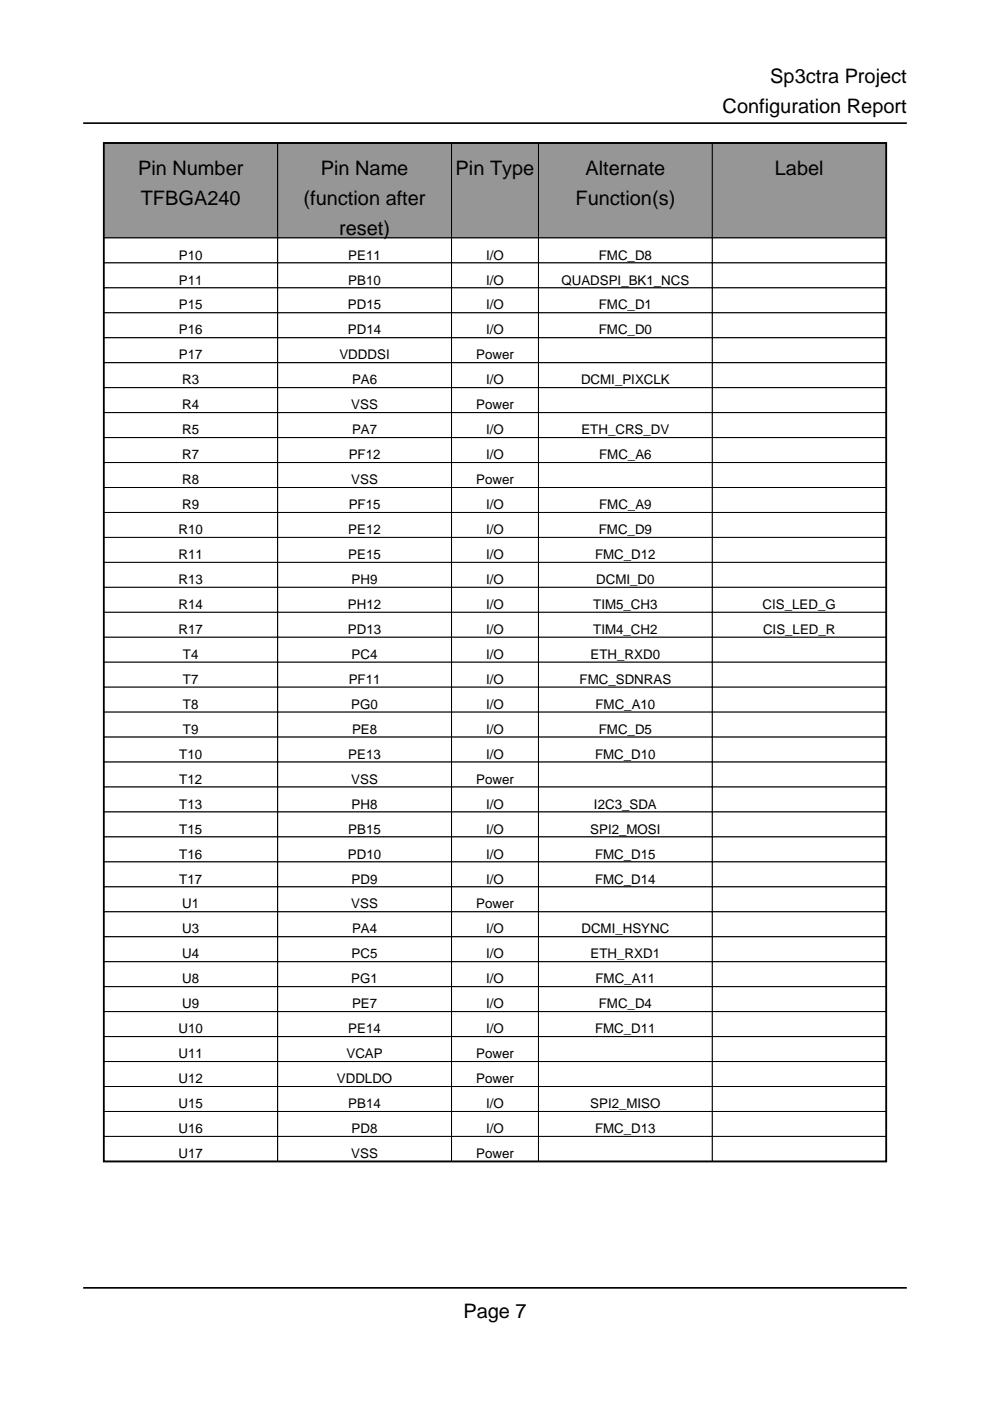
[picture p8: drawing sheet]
<svg xmlns="http://www.w3.org/2000/svg" width="210mm" height="297mm" viewBox="0 0 210 297" stroke-linecap="round" stroke-linejoin="round" font-family="sans-serif">
<defs><g id="words">
<g font-size="4.2">
<text x="163.3" y="17.6">Sp3ctra Project</text>
<text x="153.2" y="24">Configuration Report</text>
<text x="29.3" y="37">Pin Number</text>
<text x="68" y="37">Pin Name</text>
<text x="96.6" y="37">Pin Type</text>
<text x="124.1" y="37">Alternate</text>
<text x="164.3" y="37">Label</text>
<text x="29.8" y="43.4">TFBGA240</text>
<text x="64.4" y="43.4">(function after</text>
<text x="122" y="43.4">Function(s)</text>
<text x="71.9" y="49.7">reset)</text>
<text x="98.2" y="279.4">Page 7</text>
</g>
<g font-size="2.8">
<text x="37.9" y="55">P10</text>
<text x="73.9" y="55">PE11</text>
<text x="103.1" y="55">I/O</text>
<text x="127" y="55">FMC_D8</text>
<text x="37.9" y="60.3">P11</text>
<text x="37.9" y="65.6">P15</text>
<text x="73.8" y="65.6">PD15</text>
<text x="73.9" y="60.3">PB10</text>
<text x="103.1" y="60.3">I/O</text>
<text x="103.1" y="65.6">I/O</text>
<text x="119" y="60.3">QUADSPI_BK1_NCS</text>
<text x="127" y="65.6">FMC_D1</text>
<text x="37.9" y="70.9">P16</text>
<text x="73.8" y="70.9">PD14</text>
<text x="103.1" y="70.9">I/O</text>
<text x="127" y="70.9">FMC_D0</text>
<text x="37.9" y="76.2">P17</text>
<text x="72" y="76.2">VDDDSI</text>
<text x="101" y="76.2">Power</text>
<text x="38.6" y="81.5">R3</text>
<text x="74.6" y="81.5">PA6</text>
<text x="103.1" y="81.5">I/O</text>
<text x="123.2" y="81.5">DCMI_PIXCLK</text>
<text x="38.6" y="86.8">R4</text>
<text x="74.5" y="86.8">VSS</text>
<text x="101" y="86.8">Power</text>
<text x="38.6" y="92.1">R5</text>
<text x="74.6" y="92.1">PA7</text>
<text x="103.1" y="92.1">I/O</text>
<text x="123.3" y="92.1">ETH_CRS_DV</text>
<text x="38.6" y="97.4">R7</text>
<text x="73.9" y="97.4">PF12</text>
<text x="103.1" y="97.4">I/O</text>
<text x="127" y="97.4">FMC_A6</text>
<text x="38.6" y="102.7">R8</text>
<text x="38.6" y="107.9">R9</text>
<text x="73.9" y="107.9">PF15</text>
<text x="74.5" y="102.7">VSS</text>
<text x="101" y="102.7">Power</text>
<text x="103.1" y="107.9">I/O</text>
<text x="127" y="107.9">FMC_A9</text>
<text x="37.8" y="113.2">R10</text>
<text x="73.9" y="113.2">PE12</text>
<text x="103.1" y="113.2">I/O</text>
<text x="127" y="113.2">FMC_D9</text>
<text x="37.8" y="118.5">R11</text>
<text x="73.9" y="118.5">PE15</text>
<text x="103.1" y="118.5">I/O</text>
<text x="126.2" y="118.5">FMC_D12</text>
<text x="37.8" y="123.8">R13</text>
<text x="74.6" y="123.8">PH9</text>
<text x="103.1" y="123.8">I/O</text>
<text x="126.4" y="123.8">DCMI_D0</text>
<text x="37.8" y="129.1">R14</text>
<text x="73.8" y="129.1">PH12</text>
<text x="103.1" y="129.1">I/O</text>
<text x="125.8" y="129.1">TIM5_CH3</text>
<text x="161.7" y="129.1">CIS_LED_G</text>
<text x="37.8" y="134.4">R17</text>
<text x="73.8" y="134.4">PD13</text>
<text x="103.1" y="134.4">I/O</text>
<text x="125.8" y="134.4">TIM4_CH2</text>
<text x="161.8" y="134.4">CIS_LED_R</text>
<text x="38.8" y="139.7">T4</text>
<text x="74.6" y="139.7">PC4</text>
<text x="103.1" y="139.7">I/O</text>
<text x="125.2" y="139.7">ETH_RXD0</text>
<text x="38.8" y="145">T7</text>
<text x="73.9" y="145">PF11</text>
<text x="103.1" y="145">I/O</text>
<text x="122.9" y="145">FMC_SDNRAS</text>
<text x="38.8" y="150.3">T8</text>
<text x="38.8" y="155.6">T9</text>
<text x="74.5" y="150.3">PG0</text>
<text x="74.6" y="155.6">PE8</text>
<text x="103.1" y="150.3">I/O</text>
<text x="103.1" y="155.6">I/O</text>
<text x="126.2" y="150.3">FMC_A10</text>
<text x="127" y="155.6">FMC_D5</text>
<text x="38" y="160.9">T10</text>
<text x="73.9" y="160.9">PE13</text>
<text x="103.1" y="160.9">I/O</text>
<text x="126.2" y="160.9">FMC_D10</text>
<text x="38" y="166.2">T12</text>
<text x="74.5" y="166.2">VSS</text>
<text x="101" y="166.2">Power</text>
<text x="38" y="171.4">T13</text>
<text x="74.6" y="171.4">PH8</text>
<text x="103.1" y="171.4">I/O</text>
<text x="125.9" y="171.4">I2C3_SDA</text>
<text x="38" y="176.7">T15</text>
<text x="73.9" y="176.7">PB15</text>
<text x="103.1" y="176.7">I/O</text>
<text x="125.2" y="176.7">SPI2_MOSI</text>
<text x="38" y="182">T16</text>
<text x="73.8" y="182">PD10</text>
<text x="103.1" y="182">I/O</text>
<text x="126.2" y="182">FMC_D15</text>
<text x="38" y="187.3">T17</text>
<text x="74.6" y="187.3">PD9</text>
<text x="103.1" y="187.3">I/O</text>
<text x="126.2" y="187.3">FMC_D14</text>
<text x="38.6" y="192.6">U1</text>
<text x="38.6" y="197.9">U3</text>
<text x="74.5" y="192.6">VSS</text>
<text x="74.6" y="197.9">PA4</text>
<text x="101" y="192.6">Power</text>
<text x="103.1" y="197.9">I/O</text>
<text x="123.3" y="197.9">DCMI_HSYNC</text>
<text x="38.6" y="203.2">U4</text>
<text x="74.6" y="203.2">PC5</text>
<text x="103.1" y="203.2">I/O</text>
<text x="125.2" y="203.2">ETH_RXD1</text>
<text x="38.6" y="208.5">U8</text>
<text x="74.5" y="208.5">PG1</text>
<text x="103.1" y="208.5">I/O</text>
<text x="126.2" y="208.5">FMC_A11</text>
<text x="38.6" y="213.8">U9</text>
<text x="74.6" y="213.8">PE7</text>
<text x="103.1" y="213.8">I/O</text>
<text x="127" y="213.8">FMC_D4</text>
<text x="37.8" y="219.1">U10</text>
<text x="73.9" y="219.1">PE14</text>
<text x="103.1" y="219.1">I/O</text>
<text x="126.2" y="219.1">FMC_D11</text>
<text x="37.8" y="224.4">U11</text>
<text x="73.5" y="224.4">VCAP</text>
<text x="101" y="224.4">Power</text>
<text x="37.8" y="229.7">U12</text>
<text x="71.4" y="229.7">VDDLDO</text>
<text x="101" y="229.7">Power</text>
<text x="37.8" y="234.9">U15</text>
<text x="73.9" y="234.9">PB14</text>
<text x="103.1" y="234.9">I/O</text>
<text x="125.2" y="234.9">SPI2_MISO</text>
<text x="37.8" y="240.2">U16</text>
<text x="37.8" y="245.5">U17</text>
<text x="74.5" y="245.5">VSS</text>
<text x="74.6" y="240.2">PD8</text>
<text x="101" y="245.5">Power</text>
<text x="103.1" y="240.2">I/O</text>
<text x="126.2" y="240.2">FMC_D13</text>
</g>
</g></defs>
<path d="M22 30.3h165.9v215.9h-165.9z" fill="none" stroke="#000" stroke-width=".35"/>
<path d="M22 30.3h36.9v20.1h-36.9z" fill="#90989e"/>
<path d="M22 30.3h36.9v20.1h-36.9z" fill="none" stroke="#000" stroke-width=".21"/>
<path d="M58.9 30.3h36.8v20.1h-36.8z" fill="#90989e"/>
<path d="M58.9 30.3h36.8v20.1h-36.8z" fill="none" stroke="#000" stroke-width=".21"/>
<path d="M95.7 30.3h18.5v20.1h-18.5z" fill="#90989e"/>
<path d="M95.7 30.3h18.5v20.1h-18.5z" fill="none" stroke="#000" stroke-width=".21"/>
<path d="M114.2 30.3h36.8v20.1h-36.8z" fill="#90989e"/>
<path d="M114.2 30.3h36.8v20.1h-36.8z" fill="none" stroke="#000" stroke-width=".21"/>
<path d="M151 30.3h36.9v20.1h-36.9z" fill="#90989e"/>
<path d="M151 30.3h36.9v20.1h-36.9z" fill="none" stroke="#000" stroke-width=".21"/>
<path d="M22 50.4h36.9v5.3h-36.9z" fill="#fff"/>
<path d="M22 50.4h36.9v5.3h-36.9z" fill="none" stroke="#000" stroke-width=".21"/>
<path d="M58.9 50.4h36.8v5.3h-36.8z" fill="#fff"/>
<path d="M58.9 50.4h36.8v5.3h-36.8z" fill="none" stroke="#000" stroke-width=".21"/>
<path d="M95.7 50.4h18.5v5.3h-18.5z" fill="#fff"/>
<path d="M95.7 50.4h18.5v5.3h-18.5z" fill="none" stroke="#000" stroke-width=".21"/>
<path d="M114.2 50.4h36.8v5.3h-36.8z" fill="#fff"/>
<path d="M114.2 50.4h36.8v5.3h-36.8z" fill="none" stroke="#000" stroke-width=".21"/>
<path d="M151 50.4h36.9v5.3h-36.9z" fill="#fff"/>
<path d="M151 50.4h36.9v5.3h-36.9z" fill="none" stroke="#000" stroke-width=".21"/>
<path d="M22 55.7h36.9v5.3h-36.9z" fill="#fff"/>
<path d="M22 55.7h36.9v5.3h-36.9z" fill="none" stroke="#000" stroke-width=".21"/>
<path d="M58.9 55.7h36.8v5.3h-36.8z" fill="#fff"/>
<path d="M58.9 55.7h36.8v5.3h-36.8z" fill="none" stroke="#000" stroke-width=".21"/>
<path d="M95.7 55.7h18.5v5.3h-18.5z" fill="#fff"/>
<path d="M95.7 55.7h18.5v5.3h-18.5z" fill="none" stroke="#000" stroke-width=".21"/>
<path d="M114.2 55.7h36.8v5.3h-36.8z" fill="#fff"/>
<path d="M114.2 55.7h36.8v5.3h-36.8z" fill="none" stroke="#000" stroke-width=".21"/>
<path d="M151 55.7h36.9v5.3h-36.9z" fill="#fff"/>
<path d="M151 55.7h36.9v5.3h-36.9z" fill="none" stroke="#000" stroke-width=".21"/>
<path d="M22 61h36.9v5.3h-36.9z" fill="#fff"/>
<path d="M22 61h36.9v5.3h-36.9z" fill="none" stroke="#000" stroke-width=".21"/>
<path d="M58.9 61h36.8v5.3h-36.8z" fill="#fff"/>
<path d="M58.9 61h36.8v5.3h-36.8z" fill="none" stroke="#000" stroke-width=".21"/>
<path d="M95.7 61h18.5v5.3h-18.5z" fill="#fff"/>
<path d="M95.7 61h18.5v5.3h-18.5z" fill="none" stroke="#000" stroke-width=".21"/>
<path d="M114.2 61h36.8v5.3h-36.8z" fill="#fff"/>
<path d="M114.2 61h36.8v5.3h-36.8z" fill="none" stroke="#000" stroke-width=".21"/>
<path d="M151 61h36.9v5.3h-36.9z" fill="#fff"/>
<path d="M151 61h36.9v5.3h-36.9z" fill="none" stroke="#000" stroke-width=".21"/>
<path d="M22 66.3h36.9v5.3h-36.9z" fill="#fff"/>
<path d="M22 66.3h36.9v5.3h-36.9z" fill="none" stroke="#000" stroke-width=".21"/>
<path d="M58.9 66.3h36.8v5.3h-36.8z" fill="#fff"/>
<path d="M58.9 66.3h36.8v5.3h-36.8z" fill="none" stroke="#000" stroke-width=".21"/>
<path d="M95.7 66.3h18.5v5.3h-18.5z" fill="#fff"/>
<path d="M95.7 66.3h18.5v5.3h-18.5z" fill="none" stroke="#000" stroke-width=".21"/>
<path d="M114.2 66.3h36.8v5.3h-36.8z" fill="#fff"/>
<path d="M114.2 66.3h36.8v5.3h-36.8z" fill="none" stroke="#000" stroke-width=".21"/>
<path d="M151 66.3h36.9v5.3h-36.9z" fill="#fff"/>
<path d="M151 66.3h36.9v5.3h-36.9z" fill="none" stroke="#000" stroke-width=".21"/>
<path d="M22 71.6h36.9v5.3h-36.9z" fill="#fff"/>
<path d="M22 71.6h36.9v5.3h-36.9z" fill="none" stroke="#000" stroke-width=".21"/>
<path d="M58.9 71.6h36.8v5.3h-36.8z" fill="#fff"/>
<path d="M58.9 71.6h36.8v5.3h-36.8z" fill="none" stroke="#000" stroke-width=".21"/>
<path d="M95.7 71.6h18.5v5.3h-18.5z" fill="#fff"/>
<path d="M95.7 71.6h18.5v5.3h-18.5z" fill="none" stroke="#000" stroke-width=".21"/>
<path d="M114.2 71.6h36.8v5.3h-36.8z" fill="#fff"/>
<path d="M114.2 71.6h36.8v5.3h-36.8z" fill="none" stroke="#000" stroke-width=".21"/>
<path d="M151 71.6h36.9v5.3h-36.9z" fill="#fff"/>
<path d="M151 71.6h36.9v5.3h-36.9z" fill="none" stroke="#000" stroke-width=".21"/>
<path d="M22 76.9h36.9v5.3h-36.9z" fill="#fff"/>
<path d="M22 76.9h36.9v5.3h-36.9z" fill="none" stroke="#000" stroke-width=".21"/>
<path d="M58.9 76.9h36.8v5.3h-36.8z" fill="#fff"/>
<path d="M58.9 76.9h36.8v5.3h-36.8z" fill="none" stroke="#000" stroke-width=".21"/>
<path d="M95.7 76.9h18.5v5.3h-18.5z" fill="#fff"/>
<path d="M95.7 76.9h18.5v5.3h-18.5z" fill="none" stroke="#000" stroke-width=".21"/>
<path d="M114.2 76.9h36.8v5.3h-36.8z" fill="#fff"/>
<path d="M114.2 76.9h36.8v5.3h-36.8z" fill="none" stroke="#000" stroke-width=".21"/>
<path d="M151 76.9h36.9v5.3h-36.9z" fill="#fff"/>
<path d="M151 76.9h36.9v5.3h-36.9z" fill="none" stroke="#000" stroke-width=".21"/>
<path d="M22 82.2h36.9v5.3h-36.9z" fill="#fff"/>
<path d="M22 82.2h36.9v5.3h-36.9z" fill="none" stroke="#000" stroke-width=".21"/>
<path d="M58.9 82.2h36.8v5.3h-36.8z" fill="#fff"/>
<path d="M58.9 82.2h36.8v5.3h-36.8z" fill="none" stroke="#000" stroke-width=".21"/>
<path d="M95.7 82.2h18.5v5.3h-18.5z" fill="#fff"/>
<path d="M95.7 82.2h18.5v5.3h-18.5z" fill="none" stroke="#000" stroke-width=".21"/>
<path d="M114.2 82.2h36.8v5.3h-36.8z" fill="#fff"/>
<path d="M114.2 82.2h36.8v5.3h-36.8z" fill="none" stroke="#000" stroke-width=".21"/>
<path d="M151 82.2h36.9v5.3h-36.9z" fill="#fff"/>
<path d="M151 82.2h36.9v5.3h-36.9z" fill="none" stroke="#000" stroke-width=".21"/>
<path d="M22 87.5h36.9v5.3h-36.9z" fill="#fff"/>
<path d="M22 87.5h36.9v5.3h-36.9z" fill="none" stroke="#000" stroke-width=".21"/>
<path d="M58.9 87.5h36.8v5.3h-36.8z" fill="#fff"/>
<path d="M58.9 87.5h36.8v5.3h-36.8z" fill="none" stroke="#000" stroke-width=".21"/>
<path d="M95.7 87.5h18.5v5.3h-18.5z" fill="#fff"/>
<path d="M95.7 87.5h18.5v5.3h-18.5z" fill="none" stroke="#000" stroke-width=".21"/>
<path d="M114.2 87.5h36.8v5.3h-36.8z" fill="#fff"/>
<path d="M114.2 87.5h36.8v5.3h-36.8z" fill="none" stroke="#000" stroke-width=".21"/>
<path d="M151 87.5h36.9v5.3h-36.9z" fill="#fff"/>
<path d="M151 87.5h36.9v5.3h-36.9z" fill="none" stroke="#000" stroke-width=".21"/>
<path d="M22 92.8h36.9v5.3h-36.9z" fill="#fff"/>
<path d="M22 92.8h36.9v5.3h-36.9z" fill="none" stroke="#000" stroke-width=".21"/>
<path d="M58.9 92.8h36.8v5.3h-36.8z" fill="#fff"/>
<path d="M58.9 92.8h36.8v5.3h-36.8z" fill="none" stroke="#000" stroke-width=".21"/>
<path d="M95.7 92.8h18.5v5.3h-18.5z" fill="#fff"/>
<path d="M95.7 92.8h18.5v5.3h-18.5z" fill="none" stroke="#000" stroke-width=".21"/>
<path d="M114.2 92.8h36.8v5.3h-36.8z" fill="#fff"/>
<path d="M114.2 92.8h36.8v5.3h-36.8z" fill="none" stroke="#000" stroke-width=".21"/>
<path d="M151 92.8h36.9v5.3h-36.9z" fill="#fff"/>
<path d="M151 92.8h36.9v5.3h-36.9z" fill="none" stroke="#000" stroke-width=".21"/>
<path d="M22 98.1h36.9v5.3h-36.9z" fill="#fff"/>
<path d="M22 98.1h36.9v5.3h-36.9z" fill="none" stroke="#000" stroke-width=".21"/>
<path d="M58.9 98.1h36.8v5.3h-36.8z" fill="#fff"/>
<path d="M58.9 98.1h36.8v5.3h-36.8z" fill="none" stroke="#000" stroke-width=".21"/>
<path d="M95.7 98.1h18.5v5.3h-18.5z" fill="#fff"/>
<path d="M95.7 98.1h18.5v5.3h-18.5z" fill="none" stroke="#000" stroke-width=".21"/>
<path d="M114.2 98.1h36.8v5.3h-36.8z" fill="#fff"/>
<path d="M114.2 98.1h36.8v5.3h-36.8z" fill="none" stroke="#000" stroke-width=".21"/>
<path d="M151 98.1h36.9v5.3h-36.9z" fill="#fff"/>
<path d="M151 98.1h36.9v5.3h-36.9z" fill="none" stroke="#000" stroke-width=".21"/>
<path d="M22 103.4h36.9v5.3h-36.9z" fill="#fff"/>
<path d="M22 103.4h36.9v5.3h-36.9z" fill="none" stroke="#000" stroke-width=".21"/>
<path d="M58.9 103.4h36.8v5.3h-36.8z" fill="#fff"/>
<path d="M58.9 103.4h36.8v5.3h-36.8z" fill="none" stroke="#000" stroke-width=".21"/>
<path d="M95.7 103.4h18.5v5.3h-18.5z" fill="#fff"/>
<path d="M95.7 103.4h18.5v5.3h-18.5z" fill="none" stroke="#000" stroke-width=".21"/>
<path d="M114.2 103.4h36.8v5.3h-36.8z" fill="#fff"/>
<path d="M114.2 103.4h36.8v5.3h-36.8z" fill="none" stroke="#000" stroke-width=".21"/>
<path d="M151 103.4h36.9v5.3h-36.9z" fill="#fff"/>
<path d="M151 103.4h36.9v5.3h-36.9z" fill="none" stroke="#000" stroke-width=".21"/>
<path d="M22 108.7h36.9v5.2h-36.9z" fill="#fff"/>
<path d="M22 108.7h36.9v5.2h-36.9z" fill="none" stroke="#000" stroke-width=".21"/>
<path d="M58.9 108.7h36.8v5.2h-36.8z" fill="#fff"/>
<path d="M58.9 108.7h36.8v5.2h-36.8z" fill="none" stroke="#000" stroke-width=".21"/>
<path d="M95.7 108.7h18.5v5.2h-18.5z" fill="#fff"/>
<path d="M95.7 108.7h18.5v5.2h-18.5z" fill="none" stroke="#000" stroke-width=".21"/>
<path d="M114.2 108.7h36.8v5.2h-36.8z" fill="#fff"/>
<path d="M114.2 108.7h36.8v5.2h-36.8z" fill="none" stroke="#000" stroke-width=".21"/>
<path d="M151 108.7h36.9v5.2h-36.9z" fill="#fff"/>
<path d="M151 108.7h36.9v5.2h-36.9z" fill="none" stroke="#000" stroke-width=".21"/>
<path d="M22 113.9h36.9v5.3h-36.9z" fill="#fff"/>
<path d="M22 113.9h36.9v5.3h-36.9z" fill="none" stroke="#000" stroke-width=".21"/>
<path d="M58.9 113.9h36.8v5.3h-36.8z" fill="#fff"/>
<path d="M58.9 113.9h36.8v5.3h-36.8z" fill="none" stroke="#000" stroke-width=".21"/>
<path d="M95.7 113.9h18.5v5.3h-18.5z" fill="#fff"/>
<path d="M95.7 113.9h18.5v5.3h-18.5z" fill="none" stroke="#000" stroke-width=".21"/>
<path d="M114.2 113.9h36.8v5.3h-36.8z" fill="#fff"/>
<path d="M114.2 113.9h36.8v5.3h-36.8z" fill="none" stroke="#000" stroke-width=".21"/>
<path d="M151 113.9h36.9v5.3h-36.9z" fill="#fff"/>
<path d="M151 113.9h36.9v5.3h-36.9z" fill="none" stroke="#000" stroke-width=".21"/>
<path d="M22 119.2h36.9v5.3h-36.9z" fill="#fff"/>
<path d="M22 119.2h36.9v5.3h-36.9z" fill="none" stroke="#000" stroke-width=".21"/>
<path d="M58.9 119.2h36.8v5.3h-36.8z" fill="#fff"/>
<path d="M58.9 119.2h36.8v5.3h-36.8z" fill="none" stroke="#000" stroke-width=".21"/>
<path d="M95.7 119.2h18.5v5.3h-18.5z" fill="#fff"/>
<path d="M95.7 119.2h18.5v5.3h-18.5z" fill="none" stroke="#000" stroke-width=".21"/>
<path d="M114.2 119.2h36.8v5.3h-36.8z" fill="#fff"/>
<path d="M114.2 119.2h36.8v5.3h-36.8z" fill="none" stroke="#000" stroke-width=".21"/>
<path d="M151 119.2h36.9v5.3h-36.9z" fill="#fff"/>
<path d="M151 119.2h36.9v5.3h-36.9z" fill="none" stroke="#000" stroke-width=".21"/>
<path d="M22 124.5h36.9v5.3h-36.9z" fill="#fff"/>
<path d="M22 124.5h36.9v5.3h-36.9z" fill="none" stroke="#000" stroke-width=".21"/>
<path d="M58.9 124.5h36.8v5.3h-36.8z" fill="#fff"/>
<path d="M58.9 124.5h36.8v5.3h-36.8z" fill="none" stroke="#000" stroke-width=".21"/>
<path d="M95.7 124.5h18.5v5.3h-18.5z" fill="#fff"/>
<path d="M95.7 124.5h18.5v5.3h-18.5z" fill="none" stroke="#000" stroke-width=".21"/>
<path d="M114.2 124.5h36.8v5.3h-36.8z" fill="#fff"/>
<path d="M114.2 124.5h36.8v5.3h-36.8z" fill="none" stroke="#000" stroke-width=".21"/>
<path d="M151 124.5h36.9v5.3h-36.9z" fill="#fff"/>
<path d="M151 124.5h36.9v5.3h-36.9z" fill="none" stroke="#000" stroke-width=".21"/>
<path d="M22 129.8h36.9v5.3h-36.9z" fill="#fff"/>
<path d="M22 129.8h36.9v5.3h-36.9z" fill="none" stroke="#000" stroke-width=".21"/>
<path d="M58.9 129.8h36.8v5.3h-36.8z" fill="#fff"/>
<path d="M58.9 129.8h36.8v5.3h-36.8z" fill="none" stroke="#000" stroke-width=".21"/>
<path d="M95.7 129.8h18.5v5.3h-18.5z" fill="#fff"/>
<path d="M95.7 129.8h18.5v5.3h-18.5z" fill="none" stroke="#000" stroke-width=".21"/>
<path d="M114.2 129.8h36.8v5.3h-36.8z" fill="#fff"/>
<path d="M114.2 129.8h36.8v5.3h-36.8z" fill="none" stroke="#000" stroke-width=".21"/>
<path d="M151 129.8h36.9v5.3h-36.9z" fill="#fff"/>
<path d="M151 129.8h36.9v5.3h-36.9z" fill="none" stroke="#000" stroke-width=".21"/>
<path d="M22 135.1h36.9v5.3h-36.9z" fill="#fff"/>
<path d="M22 135.1h36.9v5.3h-36.9z" fill="none" stroke="#000" stroke-width=".21"/>
<path d="M58.9 135.1h36.8v5.3h-36.8z" fill="#fff"/>
<path d="M58.9 135.1h36.8v5.3h-36.8z" fill="none" stroke="#000" stroke-width=".21"/>
<path d="M95.7 135.1h18.5v5.3h-18.5z" fill="#fff"/>
<path d="M95.7 135.1h18.5v5.3h-18.5z" fill="none" stroke="#000" stroke-width=".21"/>
<path d="M114.2 135.1h36.8v5.3h-36.8z" fill="#fff"/>
<path d="M114.2 135.1h36.8v5.3h-36.8z" fill="none" stroke="#000" stroke-width=".21"/>
<path d="M151 135.1h36.9v5.3h-36.9z" fill="#fff"/>
<path d="M151 135.1h36.9v5.3h-36.9z" fill="none" stroke="#000" stroke-width=".21"/>
<path d="M22 140.4h36.9v5.3h-36.9z" fill="#fff"/>
<path d="M22 140.4h36.9v5.3h-36.9z" fill="none" stroke="#000" stroke-width=".21"/>
<path d="M58.9 140.4h36.8v5.3h-36.8z" fill="#fff"/>
<path d="M58.9 140.4h36.8v5.3h-36.8z" fill="none" stroke="#000" stroke-width=".21"/>
<path d="M95.7 140.4h18.5v5.3h-18.5z" fill="#fff"/>
<path d="M95.7 140.4h18.5v5.3h-18.5z" fill="none" stroke="#000" stroke-width=".21"/>
<path d="M114.2 140.4h36.8v5.3h-36.8z" fill="#fff"/>
<path d="M114.2 140.4h36.8v5.3h-36.8z" fill="none" stroke="#000" stroke-width=".21"/>
<path d="M151 140.4h36.9v5.3h-36.9z" fill="#fff"/>
<path d="M151 140.4h36.9v5.3h-36.9z" fill="none" stroke="#000" stroke-width=".21"/>
<path d="M22 145.7h36.9v5.3h-36.9z" fill="#fff"/>
<path d="M22 145.7h36.9v5.3h-36.9z" fill="none" stroke="#000" stroke-width=".21"/>
<path d="M58.9 145.7h36.8v5.3h-36.8z" fill="#fff"/>
<path d="M58.9 145.7h36.8v5.3h-36.8z" fill="none" stroke="#000" stroke-width=".21"/>
<path d="M95.7 145.7h18.5v5.3h-18.5z" fill="#fff"/>
<path d="M95.7 145.7h18.5v5.3h-18.5z" fill="none" stroke="#000" stroke-width=".21"/>
<path d="M114.2 145.7h36.8v5.3h-36.8z" fill="#fff"/>
<path d="M114.2 145.7h36.8v5.3h-36.8z" fill="none" stroke="#000" stroke-width=".21"/>
<path d="M151 145.7h36.9v5.3h-36.9z" fill="#fff"/>
<path d="M151 145.7h36.9v5.3h-36.9z" fill="none" stroke="#000" stroke-width=".21"/>
<path d="M22 151h36.9v5.3h-36.9z" fill="#fff"/>
<path d="M22 151h36.9v5.3h-36.9z" fill="none" stroke="#000" stroke-width=".21"/>
<path d="M58.9 151h36.8v5.3h-36.8z" fill="#fff"/>
<path d="M58.9 151h36.8v5.3h-36.8z" fill="none" stroke="#000" stroke-width=".21"/>
<path d="M95.7 151h18.5v5.3h-18.5z" fill="#fff"/>
<path d="M95.7 151h18.5v5.3h-18.5z" fill="none" stroke="#000" stroke-width=".21"/>
<path d="M114.2 151h36.8v5.3h-36.8z" fill="#fff"/>
<path d="M114.2 151h36.8v5.3h-36.8z" fill="none" stroke="#000" stroke-width=".21"/>
<path d="M151 151h36.9v5.3h-36.9z" fill="#fff"/>
<path d="M151 151h36.9v5.3h-36.9z" fill="none" stroke="#000" stroke-width=".21"/>
<path d="M22 156.3h36.9v5.3h-36.9z" fill="#fff"/>
<path d="M22 156.3h36.9v5.3h-36.9z" fill="none" stroke="#000" stroke-width=".21"/>
<path d="M58.9 156.3h36.8v5.3h-36.8z" fill="#fff"/>
<path d="M58.9 156.3h36.8v5.3h-36.8z" fill="none" stroke="#000" stroke-width=".21"/>
<path d="M95.7 156.3h18.5v5.3h-18.5z" fill="#fff"/>
<path d="M95.7 156.3h18.5v5.3h-18.5z" fill="none" stroke="#000" stroke-width=".21"/>
<path d="M114.2 156.3h36.8v5.3h-36.8z" fill="#fff"/>
<path d="M114.2 156.3h36.8v5.3h-36.8z" fill="none" stroke="#000" stroke-width=".21"/>
<path d="M151 156.3h36.9v5.3h-36.9z" fill="#fff"/>
<path d="M151 156.3h36.9v5.3h-36.9z" fill="none" stroke="#000" stroke-width=".21"/>
<path d="M22 161.6h36.9v5.3h-36.9z" fill="#fff"/>
<path d="M22 161.6h36.9v5.3h-36.9z" fill="none" stroke="#000" stroke-width=".21"/>
<path d="M58.9 161.6h36.8v5.3h-36.8z" fill="#fff"/>
<path d="M58.9 161.6h36.8v5.3h-36.8z" fill="none" stroke="#000" stroke-width=".21"/>
<path d="M95.7 161.6h18.5v5.3h-18.5z" fill="#fff"/>
<path d="M95.7 161.6h18.5v5.3h-18.5z" fill="none" stroke="#000" stroke-width=".21"/>
<path d="M114.2 161.6h36.8v5.3h-36.8z" fill="#fff"/>
<path d="M114.2 161.6h36.8v5.3h-36.8z" fill="none" stroke="#000" stroke-width=".21"/>
<path d="M151 161.6h36.9v5.3h-36.9z" fill="#fff"/>
<path d="M151 161.6h36.9v5.3h-36.9z" fill="none" stroke="#000" stroke-width=".21"/>
<path d="M22 166.9h36.9v5.3h-36.9z" fill="#fff"/>
<path d="M22 166.9h36.9v5.3h-36.9z" fill="none" stroke="#000" stroke-width=".21"/>
<path d="M58.9 166.9h36.8v5.3h-36.8z" fill="#fff"/>
<path d="M58.9 166.9h36.8v5.3h-36.8z" fill="none" stroke="#000" stroke-width=".21"/>
<path d="M95.7 166.9h18.5v5.3h-18.5z" fill="#fff"/>
<path d="M95.7 166.9h18.5v5.3h-18.5z" fill="none" stroke="#000" stroke-width=".21"/>
<path d="M114.2 166.9h36.8v5.3h-36.8z" fill="#fff"/>
<path d="M114.2 166.9h36.8v5.3h-36.8z" fill="none" stroke="#000" stroke-width=".21"/>
<path d="M151 166.9h36.9v5.3h-36.9z" fill="#fff"/>
<path d="M151 166.9h36.9v5.3h-36.9z" fill="none" stroke="#000" stroke-width=".21"/>
<path d="M22 172.2h36.9v5.2h-36.9z" fill="#fff"/>
<path d="M22 172.2h36.9v5.2h-36.9z" fill="none" stroke="#000" stroke-width=".21"/>
<path d="M58.9 172.2h36.8v5.2h-36.8z" fill="#fff"/>
<path d="M58.9 172.2h36.8v5.2h-36.8z" fill="none" stroke="#000" stroke-width=".21"/>
<path d="M95.7 172.2h18.5v5.2h-18.5z" fill="#fff"/>
<path d="M95.7 172.2h18.5v5.2h-18.5z" fill="none" stroke="#000" stroke-width=".21"/>
<path d="M114.2 172.2h36.8v5.2h-36.8z" fill="#fff"/>
<path d="M114.2 172.2h36.8v5.2h-36.8z" fill="none" stroke="#000" stroke-width=".21"/>
<path d="M151 172.2h36.9v5.2h-36.9z" fill="#fff"/>
<path d="M151 172.2h36.9v5.2h-36.9z" fill="none" stroke="#000" stroke-width=".21"/>
<path d="M22 177.4h36.9v5.3h-36.9z" fill="#fff"/>
<path d="M22 177.4h36.9v5.3h-36.9z" fill="none" stroke="#000" stroke-width=".21"/>
<path d="M58.9 177.4h36.8v5.3h-36.8z" fill="#fff"/>
<path d="M58.9 177.4h36.8v5.3h-36.8z" fill="none" stroke="#000" stroke-width=".21"/>
<path d="M95.7 177.4h18.5v5.3h-18.5z" fill="#fff"/>
<path d="M95.7 177.4h18.5v5.3h-18.5z" fill="none" stroke="#000" stroke-width=".21"/>
<path d="M114.2 177.4h36.8v5.3h-36.8z" fill="#fff"/>
<path d="M114.2 177.4h36.8v5.3h-36.8z" fill="none" stroke="#000" stroke-width=".21"/>
<path d="M151 177.4h36.9v5.3h-36.9z" fill="#fff"/>
<path d="M151 177.4h36.9v5.3h-36.9z" fill="none" stroke="#000" stroke-width=".21"/>
<path d="M22 182.7h36.9v5.3h-36.9z" fill="#fff"/>
<path d="M22 182.7h36.9v5.3h-36.9z" fill="none" stroke="#000" stroke-width=".21"/>
<path d="M58.9 182.7h36.8v5.3h-36.8z" fill="#fff"/>
<path d="M58.9 182.7h36.8v5.3h-36.8z" fill="none" stroke="#000" stroke-width=".21"/>
<path d="M95.7 182.7h18.5v5.3h-18.5z" fill="#fff"/>
<path d="M95.7 182.7h18.5v5.3h-18.5z" fill="none" stroke="#000" stroke-width=".21"/>
<path d="M114.2 182.7h36.8v5.3h-36.8z" fill="#fff"/>
<path d="M114.2 182.7h36.8v5.3h-36.8z" fill="none" stroke="#000" stroke-width=".21"/>
<path d="M151 182.7h36.9v5.3h-36.9z" fill="#fff"/>
<path d="M151 182.7h36.9v5.3h-36.9z" fill="none" stroke="#000" stroke-width=".21"/>
<path d="M22 188h36.9v5.3h-36.9z" fill="#fff"/>
<path d="M22 188h36.9v5.3h-36.9z" fill="none" stroke="#000" stroke-width=".21"/>
<path d="M58.9 188h36.8v5.3h-36.8z" fill="#fff"/>
<path d="M58.9 188h36.8v5.3h-36.8z" fill="none" stroke="#000" stroke-width=".21"/>
<path d="M95.7 188h18.5v5.3h-18.5z" fill="#fff"/>
<path d="M95.7 188h18.5v5.3h-18.5z" fill="none" stroke="#000" stroke-width=".21"/>
<path d="M114.2 188h36.8v5.3h-36.8z" fill="#fff"/>
<path d="M114.2 188h36.8v5.3h-36.8z" fill="none" stroke="#000" stroke-width=".21"/>
<path d="M151 188h36.9v5.3h-36.9z" fill="#fff"/>
<path d="M151 188h36.9v5.3h-36.9z" fill="none" stroke="#000" stroke-width=".21"/>
<path d="M22 193.3h36.9v5.3h-36.9z" fill="#fff"/>
<path d="M22 193.3h36.9v5.3h-36.9z" fill="none" stroke="#000" stroke-width=".21"/>
<path d="M58.9 193.3h36.8v5.3h-36.8z" fill="#fff"/>
<path d="M58.9 193.3h36.8v5.3h-36.8z" fill="none" stroke="#000" stroke-width=".21"/>
<path d="M95.7 193.3h18.5v5.3h-18.5z" fill="#fff"/>
<path d="M95.7 193.3h18.5v5.3h-18.5z" fill="none" stroke="#000" stroke-width=".21"/>
<path d="M114.2 193.3h36.8v5.3h-36.8z" fill="#fff"/>
<path d="M114.2 193.3h36.8v5.3h-36.8z" fill="none" stroke="#000" stroke-width=".21"/>
<path d="M151 193.3h36.9v5.3h-36.9z" fill="#fff"/>
<path d="M151 193.3h36.9v5.3h-36.9z" fill="none" stroke="#000" stroke-width=".21"/>
<path d="M22 198.6h36.9v5.3h-36.9z" fill="#fff"/>
<path d="M22 198.6h36.9v5.3h-36.9z" fill="none" stroke="#000" stroke-width=".21"/>
<path d="M58.9 198.6h36.8v5.3h-36.8z" fill="#fff"/>
<path d="M58.9 198.6h36.8v5.3h-36.8z" fill="none" stroke="#000" stroke-width=".21"/>
<path d="M95.7 198.6h18.5v5.3h-18.5z" fill="#fff"/>
<path d="M95.7 198.6h18.5v5.3h-18.5z" fill="none" stroke="#000" stroke-width=".21"/>
<path d="M114.2 198.6h36.8v5.3h-36.8z" fill="#fff"/>
<path d="M114.2 198.6h36.8v5.3h-36.8z" fill="none" stroke="#000" stroke-width=".21"/>
<path d="M151 198.6h36.9v5.3h-36.9z" fill="#fff"/>
<path d="M151 198.6h36.9v5.3h-36.9z" fill="none" stroke="#000" stroke-width=".21"/>
<path d="M22 203.9h36.9v5.3h-36.9z" fill="#fff"/>
<path d="M22 203.9h36.9v5.3h-36.9z" fill="none" stroke="#000" stroke-width=".21"/>
<path d="M58.9 203.9h36.8v5.3h-36.8z" fill="#fff"/>
<path d="M58.9 203.9h36.8v5.3h-36.8z" fill="none" stroke="#000" stroke-width=".21"/>
<path d="M95.7 203.9h18.5v5.3h-18.5z" fill="#fff"/>
<path d="M95.7 203.9h18.5v5.3h-18.5z" fill="none" stroke="#000" stroke-width=".21"/>
<path d="M114.2 203.9h36.8v5.3h-36.8z" fill="#fff"/>
<path d="M114.2 203.9h36.8v5.3h-36.8z" fill="none" stroke="#000" stroke-width=".21"/>
<path d="M151 203.9h36.9v5.3h-36.9z" fill="#fff"/>
<path d="M151 203.9h36.9v5.3h-36.9z" fill="none" stroke="#000" stroke-width=".21"/>
<path d="M22 209.2h36.9v5.3h-36.9z" fill="#fff"/>
<path d="M22 209.2h36.9v5.3h-36.9z" fill="none" stroke="#000" stroke-width=".21"/>
<path d="M58.9 209.2h36.8v5.3h-36.8z" fill="#fff"/>
<path d="M58.9 209.2h36.8v5.3h-36.8z" fill="none" stroke="#000" stroke-width=".21"/>
<path d="M95.7 209.2h18.5v5.3h-18.5z" fill="#fff"/>
<path d="M95.7 209.2h18.5v5.3h-18.5z" fill="none" stroke="#000" stroke-width=".21"/>
<path d="M114.2 209.2h36.8v5.3h-36.8z" fill="#fff"/>
<path d="M114.2 209.2h36.8v5.3h-36.8z" fill="none" stroke="#000" stroke-width=".21"/>
<path d="M151 209.2h36.9v5.3h-36.9z" fill="#fff"/>
<path d="M151 209.2h36.9v5.3h-36.9z" fill="none" stroke="#000" stroke-width=".21"/>
<path d="M22 214.5h36.9v5.3h-36.9z" fill="#fff"/>
<path d="M22 214.5h36.9v5.3h-36.9z" fill="none" stroke="#000" stroke-width=".21"/>
<path d="M58.9 214.5h36.8v5.3h-36.8z" fill="#fff"/>
<path d="M58.9 214.5h36.8v5.3h-36.8z" fill="none" stroke="#000" stroke-width=".21"/>
<path d="M95.7 214.5h18.5v5.3h-18.5z" fill="#fff"/>
<path d="M95.7 214.5h18.5v5.3h-18.5z" fill="none" stroke="#000" stroke-width=".21"/>
<path d="M114.2 214.5h36.8v5.3h-36.8z" fill="#fff"/>
<path d="M114.2 214.5h36.8v5.3h-36.8z" fill="none" stroke="#000" stroke-width=".21"/>
<path d="M151 214.5h36.9v5.3h-36.9z" fill="#fff"/>
<path d="M151 214.5h36.9v5.3h-36.9z" fill="none" stroke="#000" stroke-width=".21"/>
<path d="M22 219.8h36.9v5.3h-36.9z" fill="#fff"/>
<path d="M22 219.8h36.9v5.3h-36.9z" fill="none" stroke="#000" stroke-width=".21"/>
<path d="M58.9 219.8h36.8v5.3h-36.8z" fill="#fff"/>
<path d="M58.9 219.8h36.8v5.3h-36.8z" fill="none" stroke="#000" stroke-width=".21"/>
<path d="M95.7 219.8h18.5v5.3h-18.5z" fill="#fff"/>
<path d="M95.7 219.8h18.5v5.3h-18.5z" fill="none" stroke="#000" stroke-width=".21"/>
<path d="M114.2 219.8h36.8v5.3h-36.8z" fill="#fff"/>
<path d="M114.2 219.8h36.8v5.3h-36.8z" fill="none" stroke="#000" stroke-width=".21"/>
<path d="M151 219.8h36.9v5.3h-36.9z" fill="#fff"/>
<path d="M151 219.8h36.9v5.3h-36.9z" fill="none" stroke="#000" stroke-width=".21"/>
<path d="M22 225.1h36.9v5.3h-36.9z" fill="#fff"/>
<path d="M22 225.1h36.9v5.3h-36.9z" fill="none" stroke="#000" stroke-width=".21"/>
<path d="M58.9 225.1h36.8v5.3h-36.8z" fill="#fff"/>
<path d="M58.9 225.1h36.8v5.3h-36.8z" fill="none" stroke="#000" stroke-width=".21"/>
<path d="M95.7 225.1h18.5v5.3h-18.5z" fill="#fff"/>
<path d="M95.7 225.1h18.5v5.3h-18.5z" fill="none" stroke="#000" stroke-width=".21"/>
<path d="M114.2 225.1h36.8v5.3h-36.8z" fill="#fff"/>
<path d="M114.2 225.1h36.8v5.3h-36.8z" fill="none" stroke="#000" stroke-width=".21"/>
<path d="M151 225.1h36.9v5.3h-36.9z" fill="#fff"/>
<path d="M151 225.1h36.9v5.3h-36.9z" fill="none" stroke="#000" stroke-width=".21"/>
<path d="M22 230.4h36.9v5.3h-36.9z" fill="#fff"/>
<path d="M22 230.4h36.9v5.3h-36.9z" fill="none" stroke="#000" stroke-width=".21"/>
<path d="M58.9 230.4h36.8v5.3h-36.8z" fill="#fff"/>
<path d="M58.9 230.4h36.8v5.3h-36.8z" fill="none" stroke="#000" stroke-width=".21"/>
<path d="M95.7 230.4h18.5v5.3h-18.5z" fill="#fff"/>
<path d="M95.7 230.4h18.5v5.3h-18.5z" fill="none" stroke="#000" stroke-width=".21"/>
<path d="M114.2 230.4h36.8v5.3h-36.8z" fill="#fff"/>
<path d="M114.2 230.4h36.8v5.3h-36.8z" fill="none" stroke="#000" stroke-width=".21"/>
<path d="M151 230.4h36.9v5.3h-36.9z" fill="#fff"/>
<path d="M151 230.4h36.9v5.3h-36.9z" fill="none" stroke="#000" stroke-width=".21"/>
<path d="M22 235.7h36.9v5.2h-36.9z" fill="#fff"/>
<path d="M22 235.7h36.9v5.2h-36.9z" fill="none" stroke="#000" stroke-width=".21"/>
<path d="M58.9 235.7h36.8v5.2h-36.8z" fill="#fff"/>
<path d="M58.9 235.7h36.8v5.2h-36.8z" fill="none" stroke="#000" stroke-width=".21"/>
<path d="M95.7 235.7h18.5v5.2h-18.5z" fill="#fff"/>
<path d="M95.7 235.7h18.5v5.2h-18.5z" fill="none" stroke="#000" stroke-width=".21"/>
<path d="M114.2 235.7h36.8v5.2h-36.8z" fill="#fff"/>
<path d="M114.2 235.7h36.8v5.2h-36.8z" fill="none" stroke="#000" stroke-width=".21"/>
<path d="M151 235.7h36.9v5.2h-36.9z" fill="#fff"/>
<path d="M151 235.7h36.9v5.2h-36.9z" fill="none" stroke="#000" stroke-width=".21"/>
<path d="M22 240.9h36.9v5.3h-36.9z" fill="#fff"/>
<path d="M22 240.9h36.9v5.3h-36.9z" fill="none" stroke="#000" stroke-width=".21"/>
<path d="M58.9 240.9h36.8v5.3h-36.8z" fill="#fff"/>
<path d="M58.9 240.9h36.8v5.3h-36.8z" fill="none" stroke="#000" stroke-width=".21"/>
<path d="M95.7 240.9h18.5v5.3h-18.5z" fill="#fff"/>
<path d="M95.7 240.9h18.5v5.3h-18.5z" fill="none" stroke="#000" stroke-width=".21"/>
<path d="M114.2 240.9h36.8v5.3h-36.8z" fill="#fff"/>
<path d="M114.2 240.9h36.8v5.3h-36.8z" fill="none" stroke="#000" stroke-width=".21"/>
<path d="M151 240.9h36.9v5.3h-36.9z" fill="#fff"/>
<path d="M151 240.9h36.9v5.3h-36.9z" fill="none" stroke="#000" stroke-width=".21"/>
<path d="M17.6 26.1h174.7M22 30.3h165.9v215.9h-165.9zM17.6 273h174.7" fill="none" stroke="#000" stroke-width=".35"/>
<use href="#words"/>
</svg>
